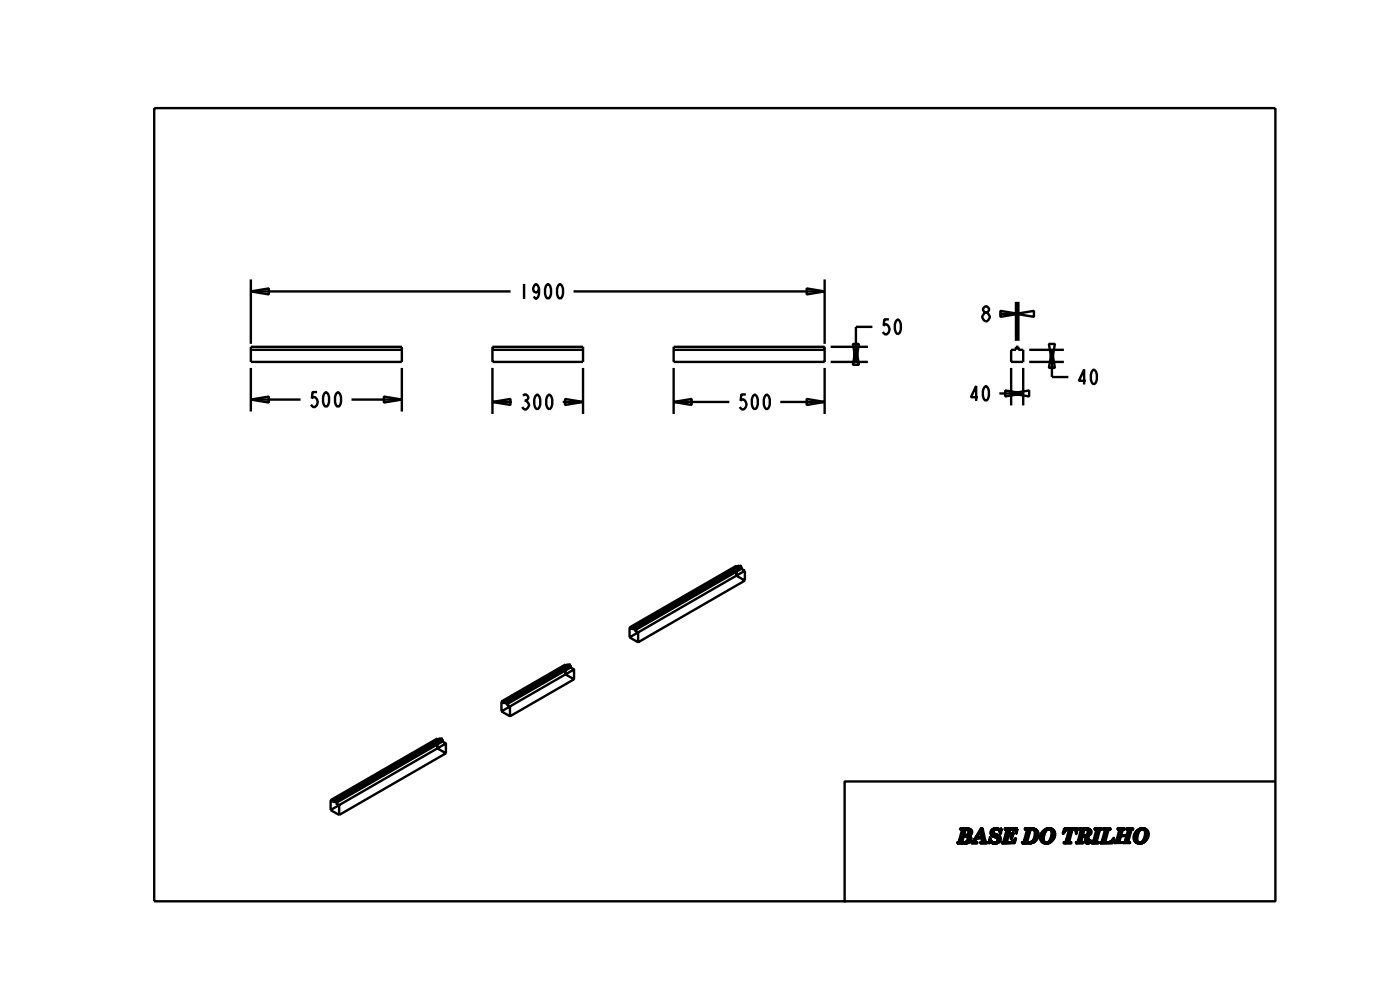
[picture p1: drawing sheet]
<svg xmlns="http://www.w3.org/2000/svg" width="297mm" height="210mm" viewBox="0 0 297 210" stroke-linecap="round" stroke-linejoin="round" font-family="sans-serif">
<g fill="none" stroke="#000" stroke-width=".51">
<path d="M32.7 22.9h237.6v168h-237.6zM53.2 59.2v13.6M174.8 59.2v13.6M53.2 61.7l3.8-.6v1.3zM53.2 73.5h32v3.2h-32zM53.2 77.9v9.3M53.2 74.1h32M53.2 61.7h55M85.2 77.9v9.3M104.4 73.5h19.2v3.2h-19.2zM104.4 77.9v9.8M104.4 74.1h19.2"/>
<path d="M111.1 60.1v3.2M114.2 61.2l-.1 .5-.5 .3-.5-.3a1.24 1.24 0 0 1 .5-1.6 2.15 2.15 0 0 1 0 3.2l-.5-.5M115.8 60.4l.3-.3a2.15 2.15 0 0 1 0 3.2 2.25 2.25 0 0 1-.3-2.9zM118.4 60.4l.3-.3a2.15 2.15 0 0 1 0 3.2 2.25 2.25 0 0 1-.3-2.9zM121.5 61.7h53.3M123.6 77.9v9.8M142.8 73.5h32v3.2h-32zM142.8 74.1h32M142.8 77.9v9.8M170.9 61.1l3.9 .6-3.9 .7zM174.8 77.9v9.8M176 76.7h7.9"/>
<path d="M176 73.5h7.9M180.8 72.8h1.2l-.6 3.9zM181.4 73.5l.6 3.8h-1.2zM184.9 69.2h-3.5v7.5M188.4 67.6h-1l-.1 1.4 .3-.3a1.06 1.06 0 0 1 .9 1.1 1.06 1.06 0 0 1-.9 1l-.5-.5M190 67.9l.3-.3a2.15 2.15 0 0 1 0 3.2 2.25 2.25 0 0 1-.3-2.9zM208.5 66.5l.3-.3a.93 .93 0 0 1 1 .9 .93 .93 0 0 1-1 1l-.3-.3a.83 .83 0 0 1 0-1.3zM208.8 66.2l-.5-.5a.73 .73 0 0 1 .8-.8l.5 .5-.2 .5-.3 .3M211.8 66.5h4M212 65.8l3.8 .7-3.8 .6zM214.3 74.1h1v-.6h.5v.6h1v2.6h-2.5zM214.3 77.9v8"/>
<path d="M215.3 66.5l3.8-.7v1.3zM215.3 63.9v8.3M215.8 63.9v8.3M216.8 77.9v8M218.1 76.7h7.4M218.1 74.1h7.4M222.3 72.8h1.3l-.7 3.9zM222.9 74.1l.7 3.8h-1.3zM222.9 74.1v5.8h3.5M231.5 78.5l.3-.2a2.15 2.15 0 0 1 0 3.1 2.25 2.25 0 0 1-.3-2.9zM53.2 84.6l3.8-.6v1.3zM53.2 84.6h10.5"/>
<path d="M67.2 83h-1l-.1 1.4 .3-.3a1.06 1.06 0 0 1 .9 1.1 1.06 1.06 0 0 1-.9 1l-.5-.5M68.8 83.3l.3-.3a2.15 2.15 0 0 1 0 3.2 2.25 2.25 0 0 1-.3-2.9zM71.3 83.3l.3-.3a2.15 2.15 0 0 1 0 3.2 2.25 2.25 0 0 1-.3-2.9zM74.5 84.6h10.7M81.3 84l3.9 .6-3.9 .7zM104.4 85.1l3.8-.6v1.3zM104.4 85.1h4.1M110.8 83.8l.4-.2a.73 .73 0 0 1 .7 .7l-.4 .6a.95 .95 0 0 1 .6 1 .95 .95 0 0 1-.9 .8l-.5-.5M111.2 84.9h.3M113.5 83.8l.4-.2a2.15 2.15 0 0 1 0 3.1 2.24 2.24 0 0 1-.4-2.9zM116.1 83.8l.3-.2a2.15 2.15 0 0 1 0 3.1 2.24 2.24 0 0 1-.3-2.9zM119.3 85.1h4.3"/>
<path d="M119.7 84.5l3.9 .6-3.9 .7zM142.8 85.1l3.8-.6v1.3zM142.8 85.1h11.8M158.1 83.6h-1l-.2 1.3 .4-.3a1.06 1.06 0 0 1 .9 1.1 1.06 1.06 0 0 1-.9 1l-.5-.5M159.6 83.8l.4-.2a2.15 2.15 0 0 1 0 3.1 2.24 2.24 0 0 1-.4-2.9zM162.2 83.8l.3-.2a2.15 2.15 0 0 1 0 3.1 2.24 2.24 0 0 1-.3-2.9zM165.4 85.1h9.4M170.9 84.5l3.9 .6-3.9 .7zM207.2 84.1h-1.4l1.1-2.3v3.1M208.6 82l.3-.2a2.15 2.15 0 0 1 0 3.1 2.25 2.25 0 0 1-.3-2.9zM211.8 83.3h5M213 82.7l3.8 .6-3.8 .7z"/>
<path d="M214.3 83.3l3.8-.6v1.3zM230.1 80.6h-1.5l1.1-2.3v3.1M156 119.8l-22.6 13.1M156 119.8v2.1l1.9 1.1M156 119.8l.8 .5M156.8 119.7l-22.7 13.1M156.8 119.7v.6M156.8 119.7l.3 .2M157.1 119.9l-22.6 13.1M157.1 119.9v.6M133.4 132.9v2.1M133.4 132.9l.7 .4"/>
<path d="M134.1 132.8v.5M134.1 132.8l.4 .2M134.5 133.5l.7 .5v2l-1.8-1M134.5 133v.5M156.8 120.3l-22.7 13M157.1 120.5l-22.6 13M157.1 120.5l.8 .4M157.9 120.9l-24.5 14.1M157.9 123l-22.7 13M157.9 120.9v2.1M92.7 156.4v2.1l1.8 1.1v-2.1l-.7-.5M92.7 156.4l.7 .4"/>
<path d="M92.7 156.4l-22.6 13.1M93.4 156.3v.5M93.4 156.3l.4 .2M93.4 156.3l-22.6 13.1M93.4 156.8l-22.6 13.1M93.8 156.5v.5M93.8 156.5l-22.7 13.1M93.8 157l-22.7 13.1M94.5 157.5l-24.4 14.1M94.5 159.6l-22.6 13M106.3 148.6v2.1M106.3 148.6l.7 .4"/>
<path d="M107 148.5v.5M107 148.5l.4 .2M107.4 149.2l.7 .4v2.1l-1.8-1M107.4 148.7v.5M119.8 140.7v2.1l1.9 1.1v-2.1l-.8-.4M119.8 140.7l-13.5 7.9M119.8 140.7l.8 .5M120.6 140.6l-13.6 7.9M120.6 141.2l-13.6 7.8M120.6 140.6v.6M120.6 140.6l.3 .2M120.9 140.8l-13.5 7.9"/>
<path d="M120.9 141.4l-13.5 7.8M120.9 140.8v.6M121.7 141.8l-15.4 8.9M121.7 143.9l-13.6 7.8M70.1 169.5v2.1M70.1 171.6l1.8 1M70.1 169.5l.7 .4M70.8 169.4v.5M70.8 169.4l.3 .2M71.1 169.6v.5M71.1 170.1l.8 .4v2.1M270.2 165.5h-91.2v25.6"/>
</g>
<g fill="#000" stroke="#000" stroke-width=".51">
<path d="M202.8 178.5h2.6zM203 178.4h1.1zM202.9 178.4h1.2zM202.9 178.4h.1zM203.1 178.3l.9 .1zM203.2 178.3l.8-.1zM203.2 178.2l.8-.1zM203.3 178l.9-.9-.2 1zM203.5 175.6h1.9zM203.6 175.7h1.2zM203.7 175.7h1.1zM203.8 175.7h.9z"/>
<path d="M203.8 175.9h.8l-.1 .1zM203.8 175.8h.8zM203.2 178.3h.7zM203.2 178.2h.8zM203.3 178l.7 .1-.8 .1zM203 178.4h1zM202.9 178.4h1.3zM202.9 178.4h1.4zM202.9 178.6h2zM204.3 176.9h.3l-.4 .2zM204.3 176.9l-1 1.1zM202.9 178.4h1.6z"/>
<path d="M204.3 178.6h.6zM204.5 178.4l1-.1zM204.5 176l-.2 .9-1 1.1zM203.8 175.9l.7 .1-1.2 2zM203.8 175.8l.8 .1h-.8zM204.2 177.1h1.3zM204.4 178.6h.5zM204.2 177.1l.6-.2zM204.6 178.3l1.1-.1zM204.6 178.3l1.1-.1-.2 .1zM203.8 175.8l.9-.1zM204.6 177.1h.9z"/>
<path d="M204.7 178.3l1-.1zM204.6 178.6h.3zM204.7 178.6h.2zM203.7 175.7h1zM204.8 176.9h.9zM204.7 177.1h.8zM204.8 177.1h.8zM204.2 177.1l.6-.2h.7zM204.8 178.3l.9-.1zM203.5 175.7l2.1-.1zM204.8 175.7h1zM203.5 175.7h1.3z"/>
<path d="M204.9 176.9l.9-.1zM204.9 178.2l.9-.1-.1 .1zM204.9 178.6l.2-.1zM203.5 175.6l1.7-.1zM203.5 175.5h1.5zM204.9 177.1h.7zM205 177.2h.7zM205 177.9h.8l-.8 .2zM205 178.1l.8-.2v.2zM204.9 175.7h.9zM205.1 177.3l.7 .1zM205 175.7h.8z"/>
<path d="M205.1 176.8l.8-.1zM205.1 177.4h.7v.1zM205.1 177.5l.7 .1zM205.1 177.8l.8-.1-.1 .2zM205.1 178.5h.2zM202.9 178.6l2.2-.1zM205.1 177.6h.7l.1 .1zM205.1 176.7l.8-.1zM205.1 175.8l.7-.1zM205.2 175.8l.6-.1 .1 .1zM205.2 175.9l.7-.1 .1 .1zM205.2 176.6l.8-.1-.1 .1z"/>
<path d="M205.2 176.5l.8-.1v.1zM205.2 175.9h.8zM205.2 176l.8-.1v.2zM205.2 176.3l.8-.1v.2zM205.3 176.2l.7-.1v.1zM202.9 178.6l2.4-.1zM202.8 178.5h2.5l-2.4 .1zM203.5 175.6h1.9l-1.9 .1zM202.9 178.4h2.6zM202.8 178.5l2.7-.1zM204.2 177.1l1.3-.2zM204.6 178.4l.9-.1z"/>
<path d="M205.1 177.3h.6zM205 177.2h.7l-.6 .1zM204.9 178.2h.8zM205 178.1h.8l-.9 .1zM205 176.8h.8zM205.1 177.4l.7 .1zM205.1 177.8l.7 .1h-.8zM205.8 178.5l1.4-.1v.1zM205.8 178.6l1.4-.1zM205.2 175.8h.7zM205.1 176.7h.8zM205.1 177.6l.8 .1-.8 .1z"/>
<path d="M205.2 176.6h.7l-.8 .1zM205.9 178.4h1zM205.8 178.5l1.1-.1zM205.2 176.5h.8l-.8 .1zM205.2 176l.8 .1-.7 .1zM205.2 176.3l.8 .1-.8 .1zM205.3 176.2h.7l-.8 .1zM206 178.3h.7zM206.1 178.3l.6-.1zM206.2 178.2l.5-.1zM206.4 178l.4-.1zM206.3 178l.5-.1z"/>
<path d="M206.4 177.9l.4-.1zM206.5 177.8l.4-.2-.1 .2zM206.3 178l.4 .1-.5 .1zM205.9 178.4h.9zM205.9 178.4l.8-.1zM206.4 177.9h.4zM206.5 177.8h.3l-.4 .1zM205.8 178.5l1.2-.1zM205.8 178.5l1.3-.1zM207.1 177.4h.9l-1.1 .2zM206.5 177.8l.6-.4zM205.8 178.5l1.4-.1z"/>
<path d="M205.8 178.5h1.4l-1.4 .1zM207.7 178.5h1.5zM207.7 176.2l-.6 1.2-.6 .4zM207.7 178.6l1.5-.1zM207.8 175.5h.4zM207.9 175.4h.3zM207.7 178.5l.3-.1zM207.7 178.4h.2zM208.2 175.5l-.2 1.9-.3-1.2zM206.9 177.6l1.1-.2v.2zM208.2 175.5l-.2 2.1zM208.2 175.5l.6 2.5-.8-.4z"/>
<path d="M208 178.4h1zM207.7 178.5l1.3-.1zM208.1 178.4h.9zM208.1 178.1l.7-.1v.2zM208.1 178.2h.7zM208.1 178.3l.7-.1 .1 .1zM207.8 175.5l.4-.1zM208.2 175.5l-1.7 2.3zM207.8 175.5h.4l-1.7 2.3zM208 177.6l.8 .4-.7 .1zM208.1 178.1l.7 .1h-.7zM208.1 178.3h.8z"/>
<path d="M207.7 178.5l1.4-.1zM207.7 178.5l1.5-.1zM209.5 178.5l.4-.2-.2 .3zM209.5 178.5l.2 .1zM209.7 177.4h.2v.2zM209.7 177.4h.2zM209.9 178.3h.5zM209.9 176.2l.7 .1zM209.9 176.3l.7 .1zM209.9 176.4h.7zM209.9 176.6h.9zM209.9 177.6l-.4 .9z"/>
<path d="M209.7 177.4l.2 .2-.4 .9zM210 176.1h.6v.1zM210 176.7h1l.4 .1zM210 177.8l-.5 .7zM210 176h.6zM210 178.4h.6zM210 177.9l-.5 .6zM210 175.9h.6zM210 176.8l1.5 .1zM210 178l.1 .1-.2 .2zM210 178l-.5 .5zM210.1 175.9l.6-.1z"/>
<path d="M210.1 178.5h1.5zM209.9 178.3l.3-.1zM210.1 177h1.6zM210.2 175.8l.6-.1zM209.9 178.3h.4zM210.2 177l1.6 .1zM210.2 178.6l1.3-.1zM210.2 175.7h.7zM210.3 178.6h1.1zM210.3 177.1h1.6zM210 178.4h.5zM210.4 178.6h.9z"/>
<path d="M210.5 177.2h1.5zM210 176l.6 .1zM210 176.1l.6 .1zM210 175.9l.6 .1zM209.9 176.3l.7 .1h-.7zM210.1 178.5h.6zM210.6 175.5h1zM209.9 176.6l.8-.1zM209.9 176.4h.7l-.7 .2zM210.1 175.9h.5h-.6zM210.6 177.3l1.4-.1v.1zM210.5 178.6h.7z"/>
<path d="M210.1 178.5h.7zM210.2 175.7h.6zM210 176.7l.8-.1 .2 .1zM209.9 176.6h.9l-.8 .1zM210.1 178.5h.8zM210.8 175.4h.4zM210.9 178.5l.8-.1zM210.7 178.6h.5zM210.9 178.6h.3zM210.7 178.6h.2zM210.2 175.7l.8-.1zM210.4 175.6h1.3z"/>
<path d="M211.1 175.6h.7zM210.2 175.7l.9-.1zM210.2 175.7l.2-.1h.7zM210.9 177.4l1.1-.1zM211.2 178.4l.6-.1zM210.4 178.6h.8zM210.6 175.5l.7-.1zM210.6 175.5l.6-.1zM211.1 177.4l.9-.1zM211.2 177.5l.8-.2 .1 .2zM211.3 178.3l.6-.1zM210.3 178.6h1z"/>
<path d="M210.6 175.5h.9zM211.2 175.6h.6zM211.3 178.2h.6zM211.3 177.6l.8-.1zM211.4 177.6l.7-.1v.1zM210 176.7l1.4 .1h-1.4zM211.4 178.1h.6zM211.3 175.7l.5-.1zM211.4 175.7h.5zM211.4 177.7l.7-.1zM211.4 177.8l.7-.2v.2zM211.4 178h.6z"/>
<path d="M210.2 178.6h1.2zM211.4 177.9l.7-.1v.1zM211.5 175.7l.5 .1zM210.1 178.5h1.4zM210 176.8l1.5 .1-1.4 .1zM210.4 175.6l1.2-.1zM211.6 175.8h.4zM211 178.4h.7zM211.7 175.9l.3-.1-.3 .1zM211.7 175.9l.6-.4zM211.3 178.3h.5l-.6 .1zM212.3 175.5l-.5 .7v-.2z"/>
<path d="M212.3 175.5l-.4 .8zM212.3 175.5l-.4 1zM212.3 175.5l-.2 1.1-.2-.1zM211.4 178.1l.5 .1h-.6zM212.1 175.6l.2-.1-.3 .3zM212 176.7l.1-.1zM211.4 178l.6 .1h-.6zM210.6 177.3h1.4zM211.2 177.5h.9zM211.4 177.8h.7l-.7 .1zM211.4 178l.7-.1zM211.4 177.9h.7l-.7 .1z"/>
<path d="M211.4 177.6h.7zM211.9 176.5l.2 .1-.1 .1zM212.3 178.4h1.9zM212.1 175.6l.2-.1zM212.2 178.6l2.8-.1zM212.5 178.4h1.1zM212.6 178.3l.9 .1zM212.7 178.2h.7zM212.7 178l1-.9-.2 .9zM212.9 175.5h2.7zM212.9 175.7l2.7-.2zM213 175.7h1.5z"/>
<path d="M213.2 175.7h1zM213.3 176.1l.7-.1v.1zM213.3 175.9h.7zM213.3 175.8h.8zM212.6 178.3h.8zM212.7 178.2h.7l-.8 .1zM212.7 178.2l.7-.1zM212.7 178.2l.8-.2zM212.7 178h.8l-.8 .2zM212.5 178.4h1zM212.3 178.4h1.4zM212.3 178.4h1.3z"/>
<path d="M212.3 178.4h1.5zM213.7 177.1l.4-.3zM213.7 177.1l.5-.3zM213.8 176.9h.1l-1.2 1.1zM212.3 178.4h1.7zM213.9 177.1l.4-.3zM213.9 177.1l.5-.4zM213.9 176.9h.1l-.3 .2zM212.7 178l1.2-1.1zM214 176.1l-.2 .8-1.1 1.1zM213.3 176.1h.7l-1.3 1.9zM214 177.1l.8-.7z"/>
<path d="M213.3 175.9l.7 .1-.7 .1zM213.3 175.9l.8-.1zM213.3 175.8h.8l-.8 .1zM213.2 175.7l.9 .1zM214.1 177.1l.7-.7-.6 .7zM213.1 175.7h1.4zM213.1 175.7h1.1zM214.8 176.4l-.6 1.3zM214.8 176.4l-.4 1.3h-.2zM214.8 176.4l-.6 .8v-.1zM214.8 176.4l-.6 .9zM214.8 176.4l-.6 1.1z"/>
<path d="M214.2 175.7h.3zM214.3 175.7h.2zM214.8 176.4l-.5 1zM214.2 177.7h.2zM214.3 177.8l.1-.1zM214.5 176.6l.3-.2-.4 .3zM214.5 176.5l.3-.1-.3 .2zM212.9 175.7h1.6zM214.6 176.4h.2zM214.5 175.7l1.1-.2zM214.7 178.1l.6-.5zM214.7 178.1l.6-.5-.3 .9z"/>
<path d="M214.6 175.7l1-.2zM214.6 176.4l.2-.1zM214.6 176.4h.2l-.3 .1zM214.7 175.7l.9-.2zM215 177.9l.3-.3-.4 .4zM212.3 178.6l2.7-.1zM214.9 178.6l.1-.1zM214.9 175.7l.7-.2zM215.1 177.7l.2-.1-.3 .3zM212.3 178.5l1.9-.1 .8 .1zM214.2 178.4l.8 .1zM214.4 178.3l.2-.1 .4 .3z"/>
<path d="M214.6 178.2l.1-.1 .3 .4zM212.3 178.5h2.7zM215.1 177.6h.2zM215 175.8l.6-.3-.4 .4zM215.2 175.9l.4-.4zM215.6 175.5l-.3 .6zM215.6 175.5l-.3 .8zM215.6 175.5l-.1 1-.2-.2zM215.3 176.5h.2zM215.1 177.6h.2l-.2 .1zM215.3 176.3l.2 .2h-.2zM212.9 175.5h2.6z"/>
<path d="M212.9 175.5h2.7l-2.7 .2zM216.6 178.5h2.4zM216.6 178.5l2.6-.1zM216.6 178.5l2.6-.1-.2 .1zM216.5 178.6l2.2-.1zM216.6 178.5l.2-.1zM216.8 178.4l.9-.1zM216.8 178.4h1zM216.6 178.5l1.2-.1zM216.9 178.3h.8zM217 178.2l.7-.1zM218.3 176l-.6 2.1h-.7z"/>
<path d="M217.1 175.6h2.2zM217.2 175.5h1.7zM217.3 175.7h1.4zM217.5 175.7h1.2zM217.5 175.7h1zM217.6 175.9h.8zM217.6 176l.8-.1-.1 .1zM217.6 175.8h.8zM217 178.1h.7zM216.9 178.3l.8-.1zM217 178.2h.7l-.8 .1zM216.6 178.5l1.3-.1z"/>
<path d="M216.6 178.5l1.4-.1zM216.6 178.5l1.6-.1zM216.6 178.6l2.1-.1zM218.1 178.6l.6-.1zM217.6 176h.7l-1.3 2.1zM217.6 175.8l.8 .1zM218.4 178.4l1-.2zM217.6 175.8l.9-.1zM217.2 175.7h1.5zM217.2 175.7h2.3zM218.8 178.2l.8-.1-.9 .1zM218.7 178.2l.9-.1-.2 .1z"/>
<path d="M216.6 178.5h2.1zM217.2 175.5h1.6zM218.7 175.7h.8zM218.8 175.7h.8zM219 177.9h.7l-.8 .1zM218.9 178l.8-.1-.1 .2zM217.1 175.6l1.9-.1zM219 177.8l.8-.1-.1 .2zM217.1 175.6l2.1-.1zM219 175.8l.6-.1zM219 175.8h.7zM219.1 177.5l.8-.1-.8 .2z"/>
<path d="M219.1 177.6l.8-.2-.1 .3zM219.1 175.9h.7zM219.2 177.3l.8-.1-.1 .2zM218.2 178.4h1zM219.2 176h.7zM219.2 177.2l.9-.2-.1 .2zM219.3 176.8l.8-.1-.8 .3zM219.3 177l.8-.3v.3zM219.3 176.1l.7 .1zM217.2 175.7l2.2-.1zM217.1 175.6h2.2l-2.1 .1zM219.3 176.3l.7-.1v.1z"/>
<path d="M219.3 176.6h.8v.1zM219.3 176.5l.8-.1v.2zM218.6 178.3l.8-.1zM218.9 178l.7 .1-.8 .1zM219 177.8l.7 .1h-.7zM219.1 177.6l.7 .1-.8 .1zM219.3 176.1l.6-.1v.1zM219.2 176h.7l-.6 .1zM219.2 177.3l.7 .1-.8 .1zM219.3 176.1l.7 .1-.7 .1zM219.3 176.5l.7-.2 .1 .1zM219.3 176.3h.7l-.7 .2z"/>
<path d="M219.2 177.2h.8l-.8 .1zM219.3 176.5l.8 .1h-.8zM219.3 177h.8l-.9 .2zM219.3 176.6l.8 .1-.8 .1zM220.4 177.2h.8l-.8 .2zM220.4 177.4l.8-.2v.2zM220.4 177.5l.8-.1-.8 .3zM220.4 177.7l.8-.3v.3zM220.5 177l.8-.1-.1 .3zM220.5 177.8l.7-.1v.2zM220.5 176.8l.9-.1-.1 .2zM220.5 177.9h.7l-.7 .1z"/>
<path d="M220.5 178l.7-.1v.1zM220.7 176.5l.8-.1-.9 .3zM220.6 176.7l.9-.3-.1 .3zM220.6 178.2l.6-.2 .1 .2zM220.7 178.2l.6 .1zM220.8 176.3l.8-.1-.1 .2zM220.8 178.3l.6 .1zM220.9 176.2l.1-.2h.7zM220.9 176.2l.8-.2-.1 .2zM220.9 178.4h.6zM221.2 175.9l.7-.1zM221.1 178.5h1.3z"/>
<path d="M220.4 177.4h.8l-.8 .1zM220.4 177.7h.8l-.7 .1zM220.5 177.8l.7 .1h-.7zM220.5 178h.7l-.6 .2zM220.5 177l.7 .2h-.8zM220.6 178.2h.7zM220.5 176.8l.8 .1-.8 .1zM221.2 178.6l1.2-.1zM221.3 178.6l1.1-.1zM221.3 175.8l.7-.1zM220.6 176.7h.8l-.9 .1zM220.8 176.3l.7 .1-.8 .1z"/>
<path d="M221.5 175.7l.7-.1zM221 178.5h.6zM220.9 176.2h.7l-.8 .1zM221.4 178.6h.7zM221.6 178.6h.5zM221 178.5h.7zM221.6 175.6h1.4zM221 178.5h.9zM221 176l.8-.1-.1 .1zM221 176l.2-.1h.6zM221.8 175.5h1zM221.9 178.5l.7-.1z"/>
<path d="M221.6 178.6h.3zM222 175.5h.7zM222 178.4l.8-.1zM222.2 175.4h.3zM222.2 178.3l.7-.1-.1 .1zM221.4 178.6h.8zM221.3 178.6h.9zM222.3 175.6h.8zM221.5 175.7l.8-.1zM222.4 178.1h.7l-.8 .1zM222.3 178.2l.8-.1-.2 .1zM221 178.5h1.4z"/>
<path d="M222 175.5l.6-.1zM222 175.5l.5-.1zM222.5 177.9h.7l-.1 .2zM222.4 175.6h.7zM222.5 175.7h.7zM222.5 177.8l.8-.1-.1 .2zM222.6 175.7l.7 .1zM222.7 177.4h.8l-.1 .2zM222.7 175.8l.7 .1zM221.8 175.5h.9zM222.1 178.4l.7-.1zM222.8 175.9l.6 .1z"/>
<path d="M222.8 177.1h.8l-.1 .1zM222.8 176.1h.7zM221.6 175.6l1.2-.1zM222.8 176.2h.7l.1 .1zM222.8 176.7h.8v.2zM222.9 176.4l.7-.1v.1zM222.2 178.3l.7-.1zM221.5 175.7l1.5-.1zM222.5 177.9l.6 .2h-.7zM222.5 177.8l.7 .1h-.7zM222.5 177.8l.9-.2-.1 .1zM222.7 177.4l.7 .2-.9 .2z"/>
<path d="M222.8 175.9l.6 .1-.6 .1zM222.8 176.2l.7-.1v.1zM222.8 176.1h.7l-.7 .1zM222.7 177.4l.8-.2v.2zM222.8 177.1l.7 .1-.8 .2zM222.8 176.2l.8 .1-.7 .1zM222.8 176.7l.8-.2v.2zM222.8 176.7l.8-.3v.1zM222.9 176.4h.7l-.8 .3zM222.8 177.1l.8-.2v.2zM222.8 176.7l.8 .2-.8 .2zM225.2 176.5l.3-.2z"/>
<path d="M225.2 176.6l.2-.1zM225.4 178.5l1.7-.1v.1zM225.2 176.6h.2zM225.4 178.6l1.7-.1zM225.2 176.5h.2zM225.5 175.6l.8 .1zM225.5 175.6l.7 .1zM225.5 175.6l.6 .1-.2 .2zM225.5 175.5h2.8zM225.2 176.5l.4-.4zM225.4 178.5l.3-.1zM225.4 178.5l.2-.1z"/>
<path d="M225.7 178.4h1.1zM225.4 178.5l1.4-.1zM225.2 176.5l.5-.5zM225.8 178.3l.8 .1zM225.8 178.3l.8-.1zM225.2 176.5l.7-.6zM225.5 175.6l.4 .3-.7 .6zM225.9 178.2l.8-.2-.1 .2zM227.2 176l-.5 2-.7-.1zM225.9 175.9l.2-.2zM225.5 175.6l2.8-.1-2 .2zM226.4 175.7h1.1z"/>
<path d="M226.5 176l.7-.1v.1zM226.5 175.8l.9-.1zM226.5 175.9l.7-.1zM226.5 175.8h.8zM225.8 178.3h.8zM225.9 178.2h.7l-.8 .1zM225.7 178.4h.9zM226 177.9l.7 .1-.8 .2zM225.4 178.5l1.5-.1zM225.4 178.5l1.6-.1zM225.4 178.5l1.7-.1zM225.4 178.5h1.7l-1.7 .1z"/>
<path d="M226.5 176h.7l-1.2 1.9zM226.5 175.9h.7zM226.5 175.8h.7zM226.4 175.7h1zM226.3 175.7h1.2zM226.3 175.7l2-.2-.8 .2zM227.5 175.7l.8-.2zM227.6 175.7l.7-.2zM227.7 175.7l.6-.2zM227.8 175.8l.5-.3zM227.9 175.9l.4-.4zM228.3 175.5l-.3 .5z"/>
<path d="M228.3 175.5l-.3 .7zM228 178.5l1.6-.1-1.6 .2zM228 178.6l1.6-.2v.2zM228.3 175.5l-.3 .8zM228.3 175.5l-.1 1.1-.2-.3zM228 176.7l.2-.1zM228 178.5l.3-.1zM228 176.3l.2 .3-.2 .1zM228.3 178.4l.9-.1zM228.3 178.4h1zM228 178.5l1.3-.1zM228.4 178.2l.8 .1z"/>
<path d="M228.4 178.2h.8zM228.5 178.1l.7-.1zM228.6 175.6h2.1zM228.7 175.7h1.4zM228.9 175.7h1zM229 175.9h.7l-.7 .2zM229 176.1l.7-.2-.2 1zM229 175.8l.8-.1zM229 175.9l.8-.1-.1 .1zM228.4 178.2l.8-.1zM228.5 178.1h.7zM228.4 178.2l.8 .1h-.9z"/>
<path d="M228 178.5l1.4-.1zM228 178.5l1.5-.1zM228.5 178.1l.9-1-.2 .9zM229.5 176.9h.3l-.4 .2zM229.5 176.9l-1 1.2zM229 176.1l.5 .8-1 1.2zM228 178.5l1.6-.1zM228 178.6h1.6zM229.4 177.1h.9zM229 175.9h.7zM229 175.8h.8zM229.7 177.1h.6z"/>
<path d="M229.8 177.1h.6zM228.9 175.7h.9zM229.4 177.1l.6-.2zM228.8 175.7h1.3zM229.9 175.7h.2zM228.8 175.7h1.1zM229.9 177.2h.6zM229.9 178.1l.8-.1-.8 .2zM229.9 178.2l.8-.2v.2zM229.9 178.3h.8zM230 177.9l.7-.1zM230 177.3h.6z"/>
<path d="M230 177.4h.7zM230 177.6h.7v.1zM229.4 177.1l.7-.2zM230 178.5l1-.1zM228.6 175.7l2.3-.1zM230.1 175.7h.9zM228.6 175.7h1.5zM230.1 178.5h.9zM230.1 176.9h.9zM229.4 177.1l.7-.2h.8zM230.2 178.6h.7zM230.2 176.8h.9z"/>
<path d="M228.6 175.6l1.9-.1zM228.6 175.5h1.7zM230.3 178.6h.5zM230.2 175.7h.8zM230.4 176.7l.8-.1zM230.3 176.8l.9-.2-.1 .2zM230.3 175.7h.7zM230.4 175.8l.6-.1 .2 .1zM230.4 178.6h.3zM230.5 176.5h.7zM230.4 176.6l.8-.1zM229.4 177.1l1.1-.1z"/>
<path d="M230.5 175.9l.7-.1v.1zM230.5 175.9h.7zM230.5 176l.7-.1 .1 .2zM230.5 176.3l.8-.1v.2zM230.6 176.1h.7v.1zM229.4 177.1l1.2-.1zM230.4 178.6h.2zM230 177.3h.6l-.6 .1zM230 177.6l.7-.1zM230 177.4h.7l-.7 .2zM230 177.6h.7zM229.4 177.1l1.3-.1z"/>
<path d="M230.3 178.6h.4zM228.6 175.6h2.1l-2.1 .1zM230 177.9l.7-.2zM230 177.6l.7 .1-.7 .2zM229.9 178.1l.8-.2v.1zM230 177.9h.7l-.8 .2zM229.9 178.3l.8-.1zM229.9 178.2h.8l-.8 .1zM230 178.4h.8zM229.4 177.1l1.4-.1zM230 178.4h.9zM230.2 178.6h.6z"/>
<path d="M230.9 178.4l.2-.1zM229.4 177.1l1.5-.2zM230.1 178.5l.8 .1zM230.9 178.3l.3-.1zM231 178.2l.2-.1-.2 .1zM231 178.2l.2-.1zM230 178.5h1zM230 178.4h1zM231.1 178.1l.1-.1zM230.3 176.8h.8zM230.4 175.8h.8zM230.4 176.6h.8z"/>
<path d="M231 178.2h.2zM231.1 178.1h.1zM230.5 176l.8 .1zM230.5 176.5l.8-.1-.1 .1zM230.5 176.3l.8 .1-.8 .1zM230.6 176.1l.7 .1-.8 .1zM231.3 178.5l1.6-.1-.1 .1zM231.3 178.6l1.5-.1zM231.4 178.6l1.4-.1zM231.5 178.4h1.1zM231.3 178.5l1.3-.1zM231.3 178.4h.2z"/>
<path d="M231.6 178.4h.9zM231.7 178.3h.8zM231.7 178.2l.8-.1-.1 .1zM233 176.1l-.5 2h-.8zM231.9 175.6l1.6-.1v.1zM231.9 175.7l1.6-.1zM232 175.7l1.5-.1zM232.3 175.8l.9-.1zM232.3 176l.7-.1v.2zM232.3 175.8h.8zM232.3 175.9h.8zM231.7 178.3l.7-.1z"/>
<path d="M231.7 178.2h.7l-.7 .1zM231.7 178.1h.8zM231.6 178.4l.9-.1zM231.5 178.4h1zM231.3 178.5l1.5-.1zM231.3 178.5l1.6-.1zM231.3 178.5h1.5l-1.5 .1zM232.3 176l.7 .1-1.3 2zM232.3 175.9h.7l-.7 .1zM232.3 175.8l.8 .1zM233.1 178.4h1.8zM233.1 178.6l2.7-.1z"/>
<path d="M232.1 175.7l1.4-.1zM232.1 175.7h1.1zM233.3 178.4l1-.1zM233.3 178.4h1.1zM233.1 178.4h1.3zM233.1 178.4h.2zM233.2 175.7l.3-.1zM233.3 175.7l.2-.1zM233.4 178.3h.9zM231.9 175.6l1.6-.1zM232 175.5h1.5zM231.9 175.6h1.6l-1.6 .1z"/>
<path d="M233.5 178.2h.8zM233.5 178.2l.8-.1zM234.1 176.1l.7-.1-1.2 2zM234.8 176l-.5 2.1-.7-.1zM233.7 175.6l1.7-.1v.1zM233.7 175.7l1.7-.1zM233.9 175.7h1.5zM234 175.7h1.4zM234.1 175.8h.8zM234.1 175.9l.8-.1v.1zM233.5 178.2l.8 .1h-.9zM233.6 178l.7 .1-.8 .1z"/>
<path d="M233.4 178.4l.9-.1zM233.1 178.4h1.4zM233.1 178.4h1.5zM233.1 178.4h1.6zM234.1 176.1l.8-.2zM234.1 175.9h.8l-.8 .2zM234.1 175.7h1.1zM235 175.7h.2zM234.1 175.8l.9-.1zM234.1 175.7h.9zM234 175.7h1.2zM235.2 178.3l.2-.1z"/>
<path d="M233.7 175.6l1.7-.1zM233.8 175.5h1.5zM233.7 175.7h1.7zM233.7 175.6h1.7l-1.7 .1zM235.7 177.9l.5-.4-.6 .6zM235.6 178.1l.6-.6-.4 1zM235.8 177.7l.4-.2-.5 .4zM233.1 178.5l1.8-.1 .9 .1zM234.9 178.4l.9 .1zM235 178.4l.8 .1zM235.1 178.3l.7 .2zM235.2 178.3l.2-.1 .4 .3z"/>
<path d="M235.4 178.2l.4 .3zM235.5 178.2l.1-.1 .2 .4zM233.1 178.5h2.7zM236 177.5h.2zM236.1 178.5l1.6-.1zM236.1 178.5l1.6-.1v.1zM236 177.5h.2l-.4 .2zM236.1 178.5l.2-.1zM236.1 178.5l.3-.1zM236.4 178.4h1zM236.1 178.5l1.3-.1zM236.5 178.3l.8 .1z"/>
<path d="M236.6 178.2h.6zM236.5 178.3l.7-.1zM236.6 178.1l.7-.1-.1 .2zM236.8 175.6l1.6-.1v.2zM236.8 175.7h1.6zM236.9 175.7h1.5zM237.1 175.7h1zM237.1 176.1l.7-.1-.2 .9zM237.2 175.8l.8-.1zM237.2 176l.7-.1zM237.2 175.9l.7-.1zM237.2 175.9h.7z"/>
<path d="M236.6 178.1l.6 .1zM236.5 178.3h.7zM236.4 178.4h.9zM236.1 178.5l1.4-.1zM236.1 178.5l1.5-.1zM237.5 177.1l-.2 .9-.7 .1zM237.6 176.9h1.2l-1.3 .2zM237.6 176.9l-1 1.2zM237.1 176.1l.5 .8-1 1.2zM237.2 176h.6l-.7 .1zM237.2 175.8h.7zM237.9 178.5l1.6-.1v.1z"/>
<path d="M237.1 175.7h.9zM237.9 178.5l.2-.1zM237 175.7h1.4zM238.1 175.7h.3zM237 175.7h1.1zM238.1 178.4l1-.1zM238.1 178.4h1.2zM237.9 178.5l1.4-.1zM238.2 178.4l.9-.1zM236.8 175.6l1.6-.1zM236.8 175.5h1.5zM236.8 175.6l1.6 .1h-1.6z"/>
<path d="M238.4 178.2h.7zM238.4 178.3l.7-.1v.1zM238.4 178.1l.8-.2-.1 .2zM239.7 176.1l-1.2 1.8 .2-.8zM239.7 176.1l-.5 1.8h-.7zM238.7 175.6l1.5-.1v.1zM237.5 177.1l1.3-.2-.1 .2zM238.8 176.9l.9-.8-1 1zM238.7 175.7l1.5-.1zM239 175.8l.8-.1zM239 176l.7-.1zM239 175.9l.8-.1-.1 .1z"/>
<path d="M238.3 178.3h.8zM238.4 178.2l.7-.1zM238.4 178.1h.7l-.7 .1zM238.5 177.9h.7l-.8 .2zM237.9 178.5l1.5-.1zM237.9 178.5l1.6-.1zM237.9 178.5h1.6l-1.5 .1zM238.8 176.9l.9-.9zM239 176h.7l-.9 .9zM239 175.9h.7l-.7 .1zM239 175.8h.8zM238.9 175.7l1.3-.1z"/>
<path d="M240 175.7l.2-.1zM239 175.8l1-.1zM238.9 175.7h1.1zM238.7 175.5h1.5zM238.7 175.6h1.5l-1.5 .1zM240.2 177.2h.8l-.8 .2zM240.2 177.4l.8-.2v.2zM240.2 177.5l.8-.1-.8 .3zM240.2 177.7l.8-.3v.3zM240.3 177l.8-.1-.1 .3zM240.3 177.8l.7-.1v.2zM240.3 176.8l.9-.1-.1 .2z"/>
<path d="M240.3 177.9h.7l-.6 .1zM240.4 178l.6-.1v.1zM240.5 176.5l.8-.1-.9 .3zM240.4 176.7l.9-.3-.1 .3zM240.4 178.2l.6-.2 .1 .2zM240.5 178.2l.6 .1zM240.6 176.3l.8-.1-.1 .2zM240.6 178.3l.6 .1zM240.7 176.2l.1-.2h.7zM240.7 176.2l.8-.2-.1 .2zM240.7 178.4h.6zM241 175.9l.7-.1z"/>
<path d="M240.9 178.5h1.3zM240.2 177.4h.8l-.8 .1zM240.2 177.7h.8l-.7 .1zM240.3 177.8l.7 .1h-.7zM240.4 178h.6l-.6 .2zM240.3 177l.7 .2h-.8zM240.4 178.2h.7zM240.3 176.8l.8 .1-.8 .1zM241 178.6l1.2-.1zM241.1 178.6l1.1-.1zM241.1 175.8l.7-.1zM240.4 176.7h.8l-.9 .1z"/>
<path d="M240.6 176.3l.7 .1-.8 .1zM241.3 175.7l.7-.1zM240.8 178.5h.6zM240.7 176.2h.7l-.8 .1zM241.2 178.6h.7zM241.4 178.6h.5zM240.8 178.5h.8zM241.5 175.6h1.3zM240.8 178.5h.9zM240.8 176l.8-.1-.1 .1zM241 175.9h.6l-.8 .1zM241.6 175.5h1.1z"/>
<path d="M241.7 178.5l.7-.1zM241.4 178.6h.3zM241.8 175.5h.7zM241.8 178.4l.8-.1zM242 175.4h.3zM242 178.3l.7-.1-.1 .1zM241.2 178.6h.9zM241.1 178.6h1zM242.1 175.6h.8zM241.3 175.7l.8-.1zM242.2 178.1h.7l-.8 .1zM242.1 178.2l.8-.1-.2 .1z"/>
<path d="M240.8 178.5h1.4zM241.8 175.5l.6-.1zM241.8 175.5l.5-.1zM242.3 177.9h.7l-.1 .2zM242.2 175.6h.7zM242.3 175.7h.7zM242.4 177.8l.7-.1-.1 .2zM242.4 175.7l.7 .1zM242.5 177.4h.8l-.1 .2zM242.5 175.8l.7 .1zM241.6 175.5h.9zM241.9 178.4l.7-.1z"/>
<path d="M242.6 175.9l.6 .1zM242.6 177.1h.8l-.1 .1zM242.6 176.1h.7zM241.5 175.6l1.2-.1zM242.7 176.2h.6l.1 .1zM242.7 176.7h.7v.2zM242.7 176.4l.7-.1v.1zM242.1 178.2h.6l-.7 .1zM241.3 175.7l1.5-.1zM242.3 177.9l.6 .2h-.7zM242.4 177.8l.6 .1h-.7zM242.4 177.8l.8-.2-.1 .1z"/>
<path d="M242.5 177.4l.7 .2-.8 .2zM242.6 175.9l.6 .1-.6 .1zM242.7 176.2l.6-.1v.1zM242.6 176.1h.7l-.6 .1zM242.5 177.4l.8-.2v.2zM242.6 177.1l.7 .1-.8 .2zM242.7 176.2l.7 .1-.7 .1zM242.7 176.7l.7-.2v.2zM242.7 176.7l.7-.3v.1zM242.7 176.4h.7l-.7 .3zM242.6 177.1l.8-.2v.2zM242.7 176.7l.7 .2-.8 .2z"/>
</g>
</svg>
